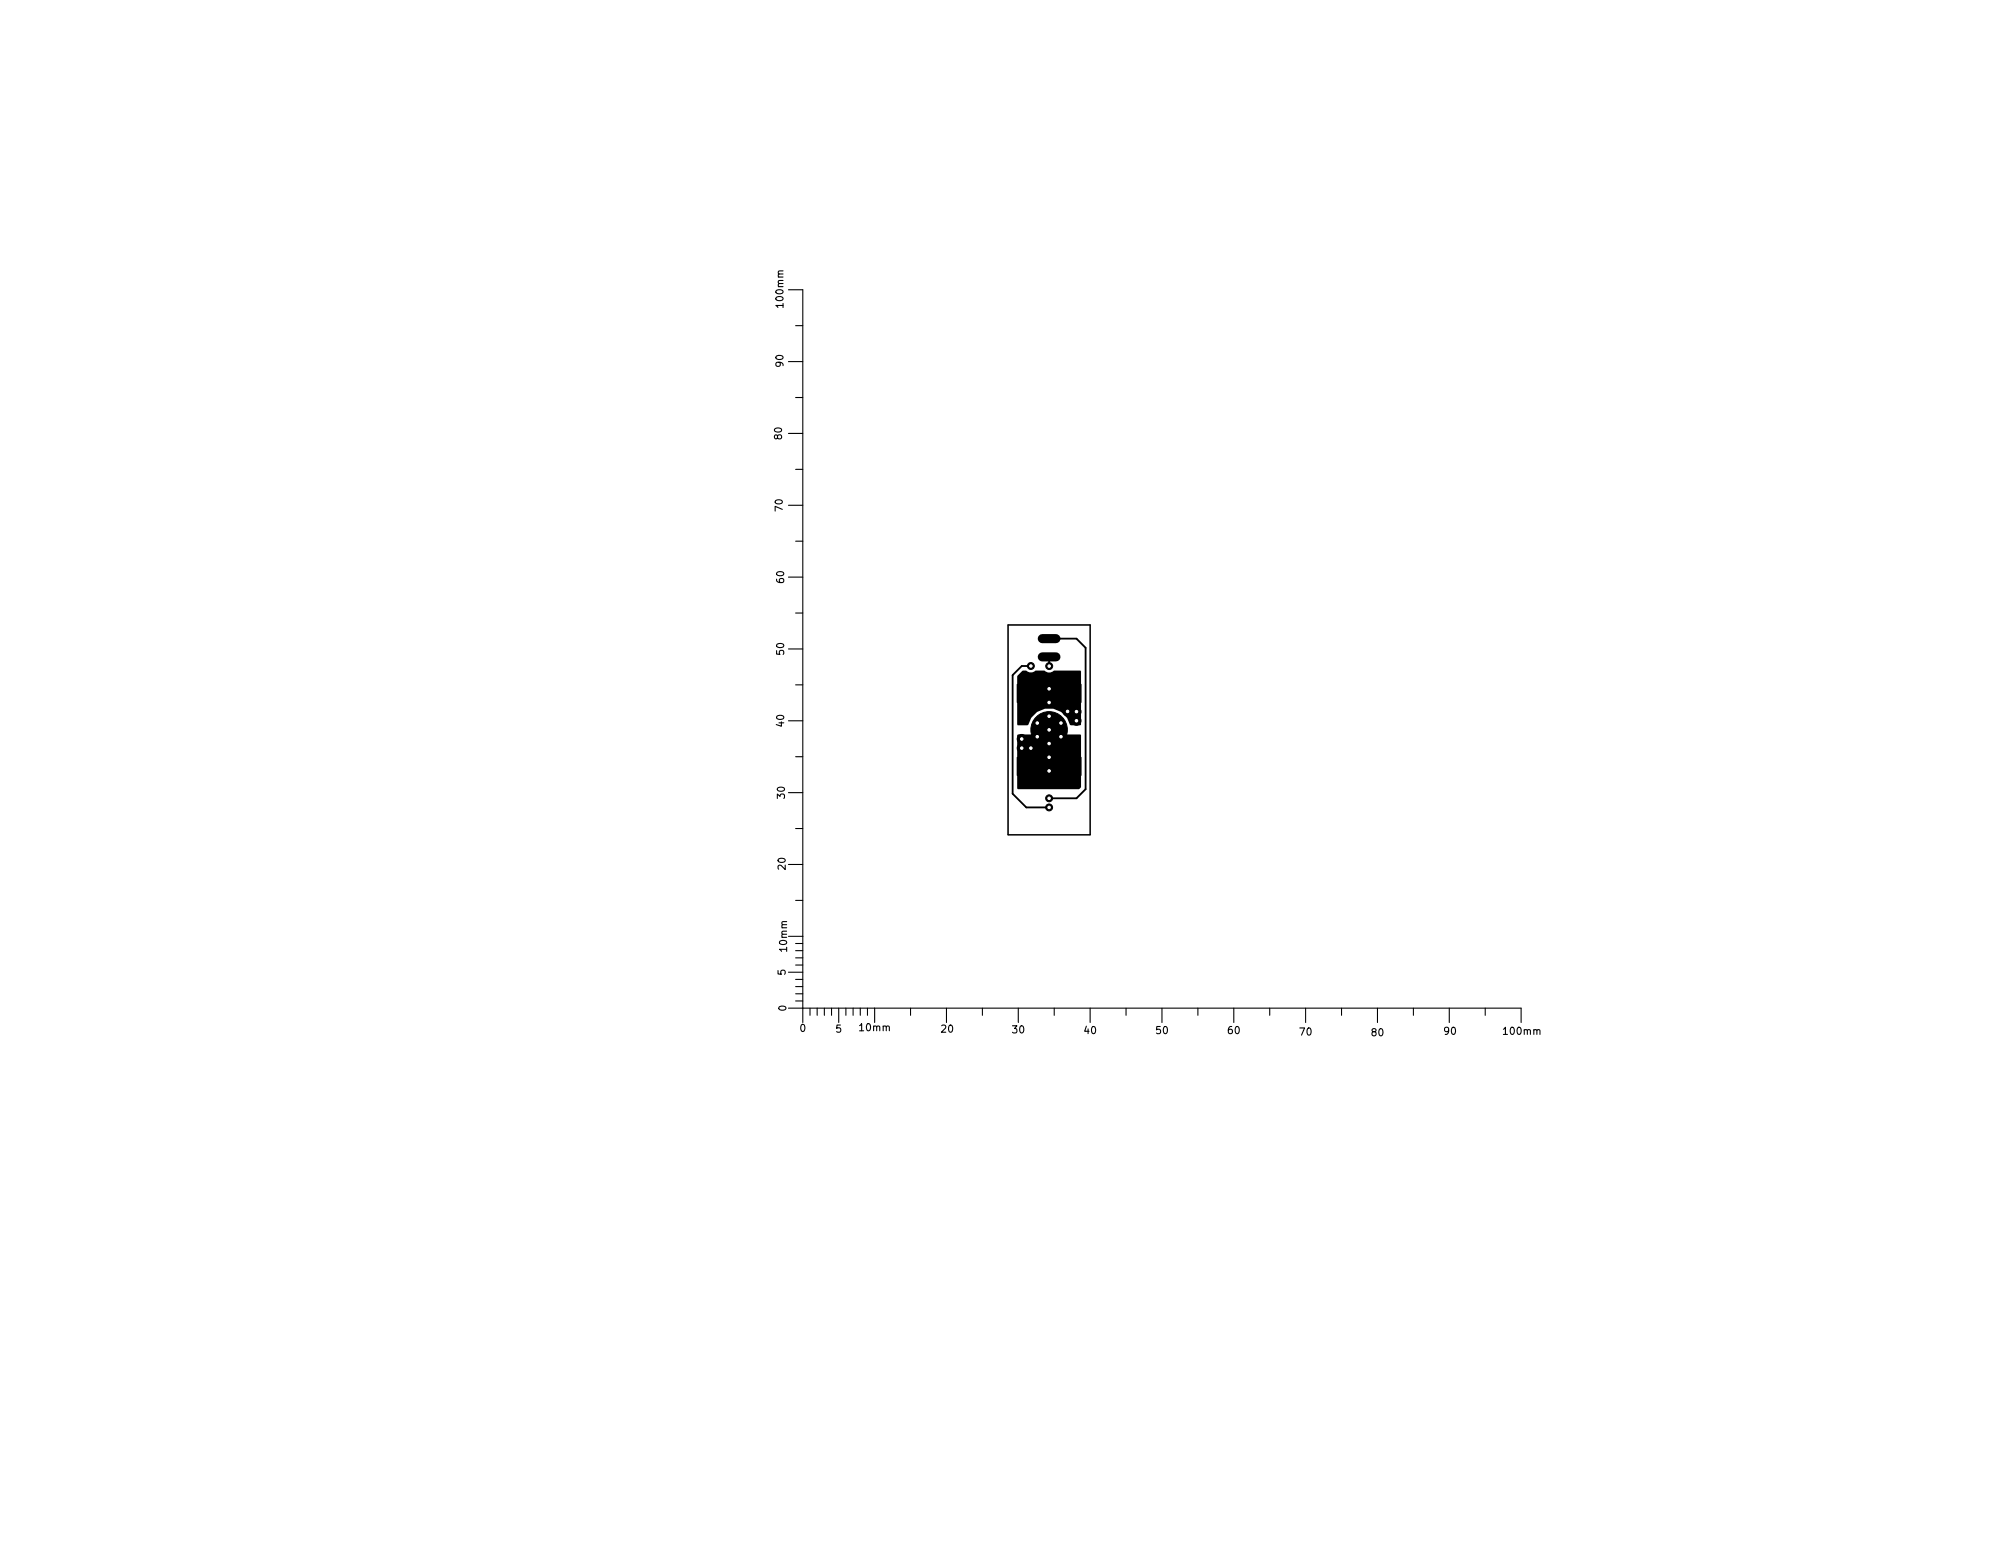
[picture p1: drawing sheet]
<svg xmlns="http://www.w3.org/2000/svg" width="279mm" height="216mm" viewBox="0 0 279 216" stroke-linecap="round" stroke-linejoin="round" font-family="sans-serif">
<defs><g id="words">
<g font-size="1.4">
<text x="109.1" y="42.6" transform="rotate(-90 109.1 42.6)">100mm</text>
<text x="109.1" y="51" transform="rotate(-90 109.1 51)">90</text>
<text x="108.9" y="61.1" transform="rotate(-90 108.9 61.1)">80</text>
<text x="109" y="71.1" transform="rotate(-90 109 71.1)">70</text>
<text x="109.2" y="81.1" transform="rotate(-90 109.2 81.1)">60</text>
<text x="109.2" y="91.1" transform="rotate(-90 109.2 91.1)">50</text>
<text x="109.2" y="101.1" transform="rotate(-90 109.2 101.1)">40</text>
<text x="109.3" y="111.1" transform="rotate(-90 109.3 111.1)">30</text>
<text x="109.4" y="121" transform="rotate(-90 109.4 121)">20</text>
<text x="109.4" y="135.7" transform="rotate(-90 109.4 135.7)">5</text>
<text x="109.6" y="132.3" transform="rotate(-90 109.6 132.3)">10mm</text>
<text x="109.5" y="140.7" transform="rotate(-90 109.5 140.7)">0</text>
<text x="111.4" y="143.6">0</text>
<text x="116.4" y="143.7">5</text>
<text x="119.7" y="143.5">10mm</text>
<text x="131.1" y="143.7">20</text>
<text x="141" y="143.8">30</text>
<text x="151" y="143.9">40</text>
<text x="161" y="143.9">50</text>
<text x="171" y="143.9">60</text>
<text x="181" y="144.1">70</text>
<text x="191" y="144.2">80</text>
<text x="201.1" y="144">90</text>
<text x="209.5" y="144">100mm</text>
</g>
</g></defs>
<g fill="none" stroke="#000" stroke-width=".15">
<path d="M109.8 40.3h2v102M109.8 50.3h2M110.8 55.3h1M110.8 45.3h1M109.8 70.3h2M109.8 60.3h2M110.8 75.3h1M110.8 65.3h1M109.8 90.3h2M109.8 80.3h2M110.8 95.3h1M110.8 85.3h1"/>
<path d="M140.3 87h11.5v29.2h-11.5zM109.8 110.3h2M109.8 100.3h2M110.8 115.3h1M110.8 105.3h1M109.8 130.3h2M109.8 135.3h2M109.8 120.3h2M110.8 139.3h1M110.8 138.3h1M110.8 137.3h1M110.8 136.3h1"/>
<path d="M110.8 134.3h1M110.8 133.3h1M110.8 132.3h1M110.8 131.3h1M110.8 125.3h1M109.8 140.3h102v2M112.8 140.3v1M113.8 140.3v1M114.8 140.3v1M115.8 140.3v1M116.8 140.3v2M117.8 140.3v1"/>
<path d="M118.8 140.3v1M119.8 140.3v1M120.8 140.3v1M121.8 140.3v2M126.8 140.3v1M131.8 140.3v2M136.8 140.3v1M141.8 140.3v2M146.8 140.3v1M151.8 140.3v2M156.8 140.3v1M161.8 140.3v2"/>
<path d="M166.8 140.3v1M171.8 140.3v2M176.8 140.3v1M181.8 140.3v2M186.8 140.3v1M191.8 140.3v2M196.8 140.3v1M201.8 140.3v2M206.8 140.3v1"/>
</g>
<path d="M145.1 91.4h1.9M145.1 88.9h1.9" fill="none" stroke="#000" stroke-width="1.3"/>
<g fill="#000" stroke="#000" stroke-width=".14">
<path d="M141.6 95.3h3.8v2.5h-3.8zM146.7 95.3h3.8v2.5h-3.8zM141.6 105.4h3.8v2.6h-3.8zM146.7 105.4h3.8v2.6h-3.8z"/>
<circle cx="143.5" cy="92.7" r=".48"/>
<circle cx="146" cy="95.9" r=".63"/>
<circle cx="146" cy="97.8" r=".63"/>
<circle cx="146.1" cy="99.7" r=".51"/>
<circle cx="146.1" cy="92.7" r=".48"/>
<circle cx="148.6" cy="99" r=".63"/>
<circle cx="149.9" cy="99.1" r=".63"/>
<circle cx="142.2" cy="104.1" r=".63"/>
<circle cx="142.2" cy="102.9" r=".63"/>
<circle cx="143.5" cy="104.1" r=".63"/>
<circle cx="144.4" cy="100.6" r=".51"/>
<circle cx="144.4" cy="102.6" r=".51"/>
<circle cx="146" cy="101.6" r="2.54"/>
<circle cx="146" cy="107.3" r=".63"/>
<circle cx="146" cy="105.4" r=".63"/>
<circle cx="146" cy="111.1" r=".48"/>
<circle cx="146" cy="112.4" r=".48"/>
<circle cx="146.1" cy="103.5" r=".51"/>
<circle cx="147.7" cy="100.6" r=".51"/>
<circle cx="147.7" cy="102.6" r=".51"/>
<circle cx="149.9" cy="100.3" r=".63"/>
</g>
<path d="M146 95.9l.7 .6h2.5M148.6 96.5v2.5M149.9 99.1v1.2M142.2 102.9v1.2M143.5 104.1v2.6M149.2 106.7h-2.5l-.7 .6" fill="none" stroke="#000" stroke-width=".41"/>
<path d="M143.5 92.7h-1.3l-1.2 1.3v16.5l1.9 1.9h3.1M146 91.4l.1 1.3M146 88.9h3.9l1.2 1.3v19.7l-1.2 1.2h-3.9" fill="none" stroke="#000" stroke-width=".25"/>
<path d="M141.7 94.2l.7-.7h.4a.96 .96 0 0 0 1.4 0h1.2a.96 .96 0 0 0 1.3 0h3.7v7.3h-1.3a3.1 3.1 0 0 0-3.1-2.3 3.1 3.1 0 0 0-3 2.3h-1.3zM141.7 102.4h8.7v7.1l-.2 .2h-8.5z" fill="#000" stroke="#000" stroke-width=".25"/>
<g fill="#fff" stroke="#fff" stroke-width=".14">
<circle cx="149.9" cy="100.3" r=".17"/>
<circle cx="149.9" cy="99.1" r=".17"/>
<circle cx="148.6" cy="99" r=".18"/>
<circle cx="146" cy="97.8" r=".17"/>
<circle cx="146" cy="95.9" r=".17"/>
<circle cx="142.2" cy="102.9" r=".17"/>
<circle cx="142.2" cy="104.1" r=".17"/>
<circle cx="143.5" cy="104.1" r=".17"/>
<circle cx="146" cy="105.4" r=".17"/>
<circle cx="146" cy="107.3" r=".17"/>
<circle cx="146.1" cy="92.7" r=".17"/>
<circle cx="146" cy="111.1" r=".17"/>
<circle cx="143.5" cy="92.7" r=".17"/>
<circle cx="146" cy="112.4" r=".17"/>
<circle cx="146" cy="101.6" r=".17"/>
<circle cx="146" cy="99.7" r=".17"/>
<circle cx="144.4" cy="100.6" r=".17"/>
<circle cx="144.4" cy="102.6" r=".17"/>
<circle cx="146" cy="103.5" r=".17"/>
<circle cx="147.7" cy="102.6" r=".17"/>
<circle cx="147.7" cy="100.6" r=".17"/>
</g>
<use href="#words"/>
</svg>
